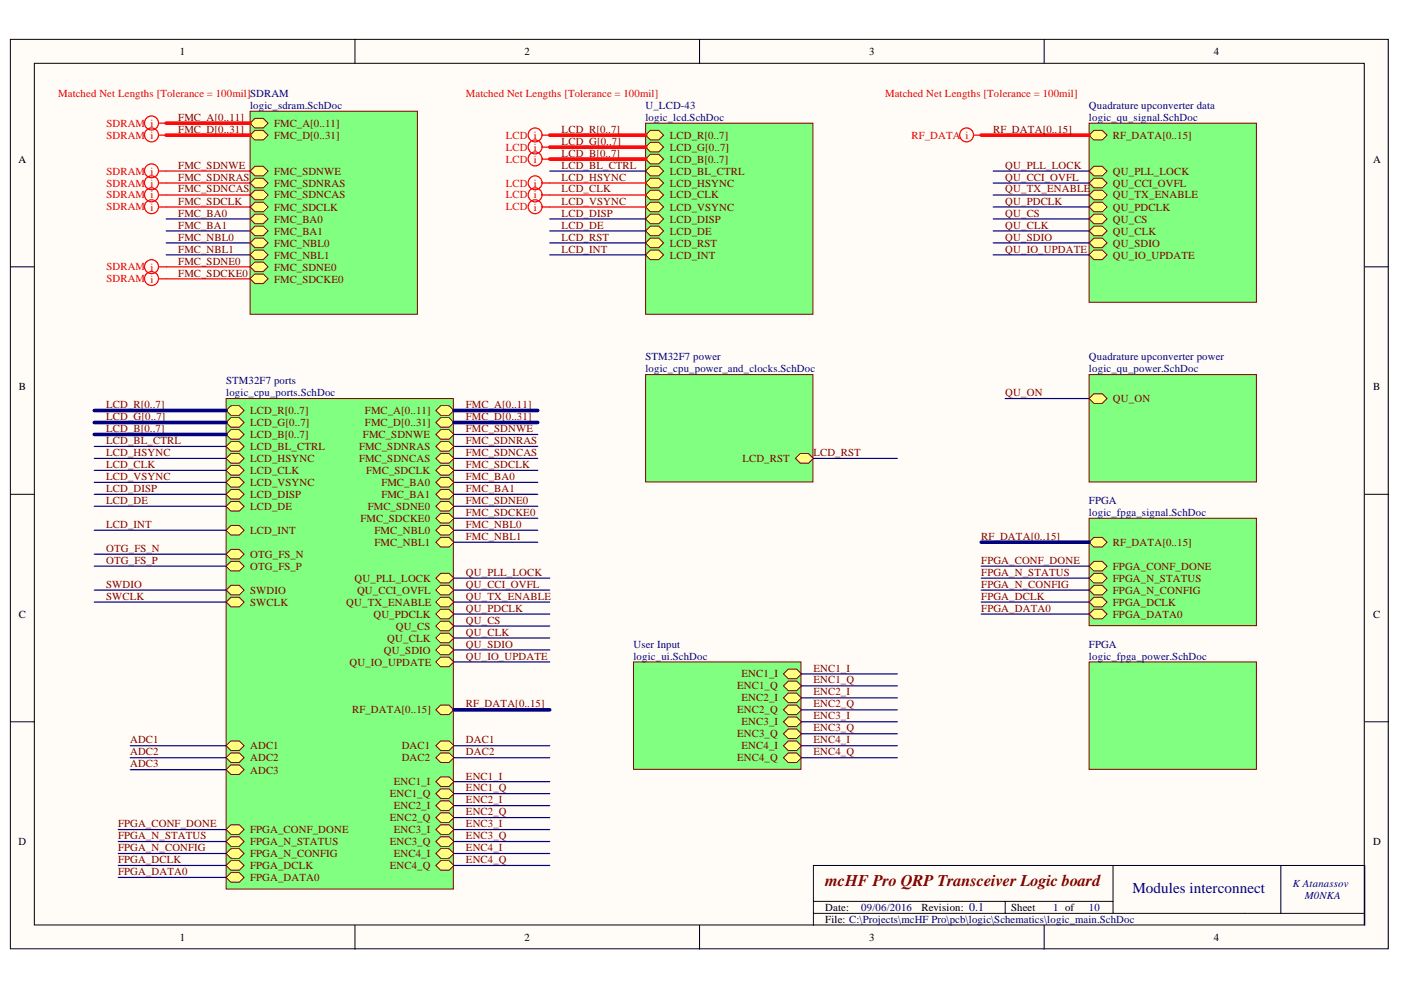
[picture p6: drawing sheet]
<svg xmlns="http://www.w3.org/2000/svg" width="297mm" height="210mm" viewBox="0 0 297 210" stroke-linecap="round" stroke-linejoin="round" font-family="sans-serif">
<defs><g id="words">
<text font-size="3.5" fill="#800000" x="175" y="187.8">mcHF Pro QRP Transceiver Logic board</text>
<text font-size="3.2" fill="#000080" x="240.1" y="189.4">Modules interconnect</text>
<g font-size="2.3">
<text x="38.1" y="11.7">1</text>
<text x="111.2" y="11.7">2</text>
<text x="184.3" y="11.7">3</text>
<text x="257.4" y="11.7">4</text>
<text x="3.9" y="34.5">A</text>
<text x="291.1" y="34.5">A</text>
<text x="4" y="82.7">B</text>
<text x="291.1" y="82.7">B</text>
<text x="4" y="131">C</text>
<text x="291.1" y="131">C</text>
<text x="3.9" y="179.2">D</text>
<text x="291.1" y="179.2">D</text>
<text x="175" y="193.2">Date:</text>
<text x="175" y="195.7">File: C:\Projects\mcHF Pro\pcb\logic\Schematics\logic_main.SchDoc</text>
<text x="195.4" y="193.2">Revision: 0.1</text>
<text x="214.4" y="193.2">Sheet</text>
<text x="38.1" y="199.5">1</text>
<text x="111.2" y="199.5">2</text>
<text x="184.3" y="199.5">3</text>
<text x="257.4" y="199.5">4</text>
</g>
<g font-size="2.3" fill="#f00">
<text x="12.3" y="20.5">Matched Net Lengths [Tolerance = 100mil]SDRAM</text>
<text x="98.8" y="20.5">Matched Net Lengths [Tolerance = 100mil]</text>
<text x="187.7" y="20.5">Matched Net Lengths [Tolerance = 100mil]</text>
<text x="22.6" y="26.9">SDRAM i</text>
<text x="22.6" y="29.4">SDRAM i</text>
<text x="107.2" y="29.4">LCD i</text>
<text x="193.3" y="29.4">RF_DATA i</text>
<text x="107.2" y="31.9">LCD i</text>
<text x="107.2" y="34.5">LCD i</text>
<text x="22.6" y="37">SDRAM i</text>
<text x="22.6" y="39.5">SDRAM i</text>
<text x="107.2" y="39.5">LCD i</text>
<text x="22.6" y="42.1">SDRAM i</text>
<text x="22.6" y="44.6">SDRAM i</text>
<text x="107.2" y="42.1">LCD i</text>
<text x="107.2" y="44.6">LCD i</text>
<text x="22.6" y="57.3">SDRAM i</text>
<text x="22.6" y="59.8">SDRAM i</text>
</g>
<g font-size="2.3" fill="#000080">
<text x="53" y="23.1">logic_sdram.SchDoc</text>
<text x="136.8" y="23.1">U_LCD-43</text>
<text x="230.9" y="23.1">Quadrature upconverter data</text>
<text x="136.8" y="25.6">logic_lcd.SchDoc</text>
<text x="230.9" y="25.6">logic_qu_signal.SchDoc</text>
<text x="136.8" y="76.4">STM32F7 power</text>
<text x="230.9" y="76.4">Quadrature upconverter power</text>
<text x="48" y="81.5">STM32F7 ports</text>
<text x="48" y="84">logic_cpu_ports.SchDoc</text>
<text x="136.8" y="78.9">logic_cpu_power_and_clocks.SchDoc</text>
<text x="230.9" y="78.9">logic_qu_power.SchDoc</text>
<text x="230.9" y="106.9">FPGA</text>
<text x="230.9" y="109.4">logic_fpga_signal.SchDoc</text>
<text x="134.3" y="137.3">User Input</text>
<text x="230.9" y="137.3">FPGA</text>
<text x="134.3" y="139.8">logic_ui.SchDoc</text>
<text x="230.9" y="139.8">logic_fpga_power.SchDoc</text>
<text x="274.1" y="188.1">K Atanassov</text>
<text x="276.6" y="190.6">M0NKA</text>
<text x="182.6" y="193.2">09/06/2016</text>
<text x="223.3" y="193.2">1 of</text>
<text x="230.9" y="193.2">10</text>
</g>
<g font-size="2.3" fill="#800000">
<text x="37.8" y="28.1">FMC_D[0..31]</text>
<text x="37.8" y="25.6">FMC_A[0..11]</text>
<text x="58.1" y="26.9">FMC_A[0..11]</text>
<text x="58.1" y="29.4">FMC_D[0..31]</text>
<text x="119.1" y="28.1">LCD_R[0..7]</text>
<text x="142" y="29.4">LCD_R[0..7]</text>
<text x="210.6" y="28.1">RF_DATA[0..15]</text>
<text x="236" y="29.4">RF_DATA[0..15]</text>
<text x="37.8" y="35.7">FMC_SDNWE</text>
<text x="119.1" y="35.7">LCD_BL_CTRL</text>
<text x="119.1" y="30.7">LCD_G[0..7]</text>
<text x="119.1" y="33.2">LCD_B[0..7]</text>
<text x="142" y="34.5">LCD_B[0..7]</text>
<text x="142" y="31.9">LCD_G[0..7]</text>
<text x="213.1" y="35.7">QU_PLL_LOCK</text>
<text x="37.8" y="38.3">FMC_SDNRAS</text>
<text x="37.8" y="40.8">FMC_SDNCAS</text>
<text x="58.1" y="37">FMC_SDNWE</text>
<text x="58.1" y="39.5">FMC_SDNRAS</text>
<text x="119.1" y="38.3">LCD_HSYNC</text>
<text x="119.1" y="40.8">LCD_CLK</text>
<text x="142" y="37">LCD_BL_CTRL</text>
<text x="142" y="39.5">LCD_HSYNC</text>
<text x="213.1" y="38.3">QU_CCI_OVFL</text>
<text x="213.1" y="40.8">QU_TX_ENABLE</text>
<text x="236" y="37">QU_PLL_LOCK</text>
<text x="236" y="39.5">QU_CCI_OVFL</text>
<text x="37.8" y="46">FMC_BA0</text>
<text x="37.8" y="43.4">FMC_SDCLK</text>
<text x="58.1" y="42.1">FMC_SDNCAS</text>
<text x="58.1" y="44.7">FMC_SDCLK</text>
<text x="58.1" y="47.2">FMC_BA0</text>
<text x="119.1" y="43.4">LCD_VSYNC</text>
<text x="119.1" y="46">LCD_DISP</text>
<text x="142" y="42.1">LCD_CLK</text>
<text x="142" y="44.7">LCD_VSYNC</text>
<text x="142" y="47.2">LCD_DISP</text>
<text x="213.1" y="46">QU_CS</text>
<text x="213.1" y="43.4">QU_PDCLK</text>
<text x="236" y="42.1">QU_TX_ENABLE</text>
<text x="236" y="44.7">QU_PDCLK</text>
<text x="236" y="47.2">QU_CS</text>
<text x="37.8" y="53.6">FMC_NBL1</text>
<text x="37.8" y="51">FMC_NBL0</text>
<text x="37.8" y="48.5">FMC_BA1</text>
<text x="58.1" y="49.8">FMC_BA1</text>
<text x="58.1" y="52.3">FMC_NBL0</text>
<text x="119.1" y="53.6">LCD_INT</text>
<text x="119.1" y="48.5">LCD_DE</text>
<text x="119.1" y="51">LCD_RST</text>
<text x="142" y="49.8">LCD_DE</text>
<text x="142" y="52.3">LCD_RST</text>
<text x="213.1" y="48.5">QU_CLK</text>
<text x="213.1" y="51">QU_SDIO</text>
<text x="213.1" y="53.6">QU_IO_UPDATE</text>
<text x="236" y="49.8">QU_CLK</text>
<text x="236" y="52.3">QU_SDIO</text>
<text x="37.8" y="58.6">FMC_SDCKE0</text>
<text x="37.8" y="56.1">FMC_SDNE0</text>
<text x="58.1" y="54.8">FMC_NBL1</text>
<text x="58.1" y="57.4">FMC_SDNE0</text>
<text x="58.1" y="59.9">FMC_SDCKE0</text>
<text x="142" y="54.8">LCD_INT</text>
<text x="236" y="54.8">QU_IO_UPDATE</text>
<text x="213.1" y="84">QU_ON</text>
<text x="22.5" y="86.5">LCD_R[0..7]</text>
<text x="22.5" y="89.1">LCD_G[0..7]</text>
<text x="53" y="87.8">LCD_R[0..7]</text>
<text x="77.4" y="87.8">FMC_A[0..11]</text>
<text x="98.8" y="89.1">FMC_D[0..31]</text>
<text x="98.8" y="86.5">FMC_A[0..11]</text>
<text x="236" y="85.3">QU_ON</text>
<text x="22.5" y="94.1">LCD_BL_CTRL</text>
<text x="22.5" y="91.6">LCD_B[0..7]</text>
<text x="53" y="95.4">LCD_BL_CTRL</text>
<text x="53" y="92.9">LCD_B[0..7]</text>
<text x="53" y="90.3">LCD_G[0..7]</text>
<text x="76.1" y="95.4">FMC_SDNRAS</text>
<text x="77" y="92.9">FMC_SDNWE</text>
<text x="77.4" y="90.3">FMC_D[0..31]</text>
<text x="98.8" y="94.1">FMC_SDNRAS</text>
<text x="98.8" y="91.6">FMC_SDNWE</text>
<text x="22.5" y="96.7">LCD_HSYNC</text>
<text x="22.5" y="101.7">LCD_VSYNC</text>
<text x="22.5" y="99.2">LCD_CLK</text>
<text x="53" y="97.9">LCD_HSYNC</text>
<text x="53" y="100.5">LCD_CLK</text>
<text x="76.1" y="97.9">FMC_SDNCAS</text>
<text x="77.6" y="100.5">FMC_SDCLK</text>
<text x="98.8" y="101.7">FMC_BA0</text>
<text x="98.8" y="99.2">FMC_SDCLK</text>
<text x="98.8" y="96.7">FMC_SDNCAS</text>
<text x="157.4" y="97.9">LCD_RST</text>
<text x="172.4" y="96.7">LCD_RST</text>
<text x="22.5" y="104.4">LCD_DISP</text>
<text x="22.5" y="106.9">LCD_DE</text>
<text x="53" y="103">LCD_VSYNC</text>
<text x="53" y="105.6">LCD_DISP</text>
<text x="80.9" y="103">FMC_BA0</text>
<text x="80.9" y="105.6">FMC_BA1</text>
<text x="98.8" y="104.4">FMC_BA1</text>
<text x="98.8" y="106.9">FMC_SDNE0</text>
<text x="22.5" y="112">LCD_INT</text>
<text x="53" y="108.2">LCD_DE</text>
<text x="53" y="113.2">LCD_INT</text>
<text x="76.5" y="110.7">FMC_SDCKE0</text>
<text x="78" y="108.2">FMC_SDNE0</text>
<text x="79.4" y="113.2">FMC_NBL0</text>
<text x="98.8" y="109.4">FMC_SDCKE0</text>
<text x="98.8" y="112">FMC_NBL0</text>
<text x="22.5" y="117">OTG_FS_N</text>
<text x="22.5" y="119.6">OTG_FS_P</text>
<text x="53" y="118.3">OTG_FS_N</text>
<text x="79.4" y="115.8">FMC_NBL1</text>
<text x="98.8" y="114.5">FMC_NBL1</text>
<text x="208.1" y="114.5">RF_DATA[0..15]</text>
<text x="208.1" y="119.6">FPGA_CONF_DONE</text>
<text x="236" y="115.8">RF_DATA[0..15]</text>
<text x="22.5" y="124.6">SWDIO</text>
<text x="53" y="120.8">OTG_FS_P</text>
<text x="53" y="125.9">SWDIO</text>
<text x="75.2" y="123.4">QU_PLL_LOCK</text>
<text x="75.7" y="125.9">QU_CCI_OVFL</text>
<text x="98.8" y="122.1">QU_PLL_LOCK</text>
<text x="98.8" y="124.6">QU_CCI_OVFL</text>
<text x="208.1" y="122.1">FPGA_N_STATUS</text>
<text x="208.1" y="124.6">FPGA_N_CONFIG</text>
<text x="236" y="120.8">FPGA_CONF_DONE</text>
<text x="236" y="123.4">FPGA_N_STATUS</text>
<text x="236" y="125.9">FPGA_N_CONFIG</text>
<text x="22.5" y="127.2">SWCLK</text>
<text x="53" y="128.4">SWCLK</text>
<text x="73.4" y="128.4">QU_TX_ENABLE</text>
<text x="79.2" y="131">QU_PDCLK</text>
<text x="98.8" y="127.2">QU_TX_ENABLE</text>
<text x="98.8" y="129.7">QU_PDCLK</text>
<text x="208.1" y="127.2">FPGA_DCLK</text>
<text x="208.1" y="129.7">FPGA_DATA0</text>
<text x="236" y="128.4">FPGA_DCLK</text>
<text x="236" y="131">FPGA_DATA0</text>
<text x="82.1" y="136">QU_CLK</text>
<text x="83.9" y="133.5">QU_CS</text>
<text x="98.8" y="132.2">QU_CS</text>
<text x="98.8" y="134.8">QU_CLK</text>
<text x="98.8" y="137.3">QU_SDIO</text>
<text x="74.1" y="141.1">QU_IO_UPDATE</text>
<text x="81.4" y="138.6">QU_SDIO</text>
<text x="98.8" y="139.8">QU_IO_UPDATE</text>
<text x="157.2" y="143.6">ENC1_I</text>
<text x="172.4" y="142.4">ENC1_I</text>
<text x="98.8" y="150">RF_DATA[0..15]</text>
<text x="156.3" y="146.2">ENC1_Q</text>
<text x="157.2" y="148.7">ENC2_I</text>
<text x="172.4" y="144.9">ENC1_Q</text>
<text x="172.4" y="147.4">ENC2_I</text>
<text x="172.4" y="150">ENC2_Q</text>
<text x="74.7" y="151.2">RF_DATA[0..15]</text>
<text x="156.3" y="151.2">ENC2_Q</text>
<text x="157.2" y="153.8">ENC3_I</text>
<text x="172.4" y="152.5">ENC3_I</text>
<text x="172.4" y="155">ENC3_Q</text>
<text x="27.6" y="160.1">ADC2</text>
<text x="27.6" y="157.6">ADC1</text>
<text x="53" y="158.9">ADC1</text>
<text x="53" y="161.4">ADC2</text>
<text x="85.2" y="158.9">DAC1</text>
<text x="85.2" y="161.4">DAC2</text>
<text x="98.8" y="157.6">DAC1</text>
<text x="98.8" y="160.1">DAC2</text>
<text x="156.3" y="156.3">ENC3_Q</text>
<text x="156.3" y="161.4">ENC4_Q</text>
<text x="157.2" y="158.9">ENC4_I</text>
<text x="172.4" y="157.6">ENC4_I</text>
<text x="172.4" y="160.1">ENC4_Q</text>
<text x="27.6" y="162.7">ADC3</text>
<text x="53" y="164">ADC3</text>
<text x="83.5" y="166.5">ENC1_I</text>
<text x="98.8" y="165.3">ENC1_I</text>
<text x="98.8" y="167.8">ENC1_Q</text>
<text x="82.6" y="169.1">ENC1_Q</text>
<text x="83.5" y="171.6">ENC2_I</text>
<text x="98.8" y="170.3">ENC2_I</text>
<text x="98.8" y="172.9">ENC2_Q</text>
<text x="25" y="175.4">FPGA_CONF_DONE</text>
<text x="25" y="177.9">FPGA_N_STATUS</text>
<text x="53" y="176.7">FPGA_CONF_DONE</text>
<text x="53" y="179.2">FPGA_N_STATUS</text>
<text x="82.6" y="174.1">ENC2_Q</text>
<text x="82.6" y="179.2">ENC3_Q</text>
<text x="83.5" y="176.7">ENC3_I</text>
<text x="98.8" y="175.4">ENC3_I</text>
<text x="98.8" y="177.9">ENC3_Q</text>
<text x="25" y="180.5">FPGA_N_CONFIG</text>
<text x="25" y="183">FPGA_DCLK</text>
<text x="25" y="185.6">FPGA_DATA0</text>
<text x="53" y="181.8">FPGA_N_CONFIG</text>
<text x="53" y="184.3">FPGA_DCLK</text>
<text x="82.6" y="184.3">ENC4_Q</text>
<text x="83.5" y="181.8">ENC4_I</text>
<text x="98.8" y="180.5">ENC4_I</text>
<text x="98.8" y="183">ENC4_Q</text>
<text x="53" y="186.8">FPGA_DATA0</text>
</g>
</g></defs>
<g fill="#fffcf8" stroke="#000" stroke-width=".21">
<path d="M2.2 8.3h292.1v192.9h-292.1z"/>
<path d="M7.3 13.4h282v182.7h-282z"/>
</g>
<g fill="none" stroke="#000" stroke-width=".21">
<path d="M75.3 8.3v5.1M148.3 8.3v5.1M221.4 8.3v5.1M2.2 56.6h5.1M289.4 56.6h5M2.2 104.8h5.1M289.4 104.8h5M2.2 153h5.1M289.4 153h5M75.3 196.2v5.1M148.3 196.2v5.1M172.5 196.2v-12.7h116.9v12.7"/>
<path d="M172.5 193.7h116.9M172.5 191.1h63.5M213.1 191.1v2.6M221.4 196.2v5.1M236 183.5v10.2M271.6 183.5v10.2"/>
</g>
<path d="M35.2 38.8h17.8M35.2 36.3h17.8M35.2 41.3h17.8M35.2 43.9h17.8M35.2 56.6h17.8M35.2 59.1h17.8" fill="none" stroke="#f00" stroke-width=".25"/>
<path d="M35.2 46.4h17.8M35.2 49h17.8M35.2 51.5h17.8M35.2 54h17.8M96.2 94.7h17.8M96.2 97.2h17.8M96.2 99.7h17.8M96.2 102.3h17.8" fill="none" stroke="#000080" stroke-width=".25"/>
<path d="M53 23.6h35.5v43h-35.5z" fill="#80ff80" stroke="#800000" stroke-width=".21"/>
<path d="M53 26.1l1-1h1.8l1 1-1 1h-1.8z" fill-rule="evenodd" fill="#ffff80"/>
<path d="M53 26.1l1-1h1.8l1 1-1 1h-1.8z" fill="none" stroke="#800000" stroke-width=".21"/>
<path d="M53 28.7l1-1.1h1.8l1 1.1-1 1h-1.8z" fill-rule="evenodd" fill="#ffff80"/>
<path d="M53 28.7l1-1.1h1.8l1 1.1-1 1h-1.8z" fill="none" stroke="#800000" stroke-width=".21"/>
<path d="M53 36.3l1-1h1.8l1 1-1 1h-1.8z" fill-rule="evenodd" fill="#ffff80"/>
<path d="M53 36.3l1-1h1.8l1 1-1 1h-1.8z" fill="none" stroke="#800000" stroke-width=".21"/>
<path d="M53 38.8l1-1h1.8l1 1-1 1h-1.8z" fill-rule="evenodd" fill="#ffff80"/>
<path d="M53 38.8l1-1h1.8l1 1-1 1h-1.8z" fill="none" stroke="#800000" stroke-width=".21"/>
<path d="M53 41.3l1-1h1.8l1 1-1 1.1h-1.8z" fill-rule="evenodd" fill="#ffff80"/>
<path d="M53 41.3l1-1h1.8l1 1-1 1.1h-1.8z" fill="none" stroke="#800000" stroke-width=".21"/>
<path d="M53 43.9l1-1h1.8l1 1-1 1h-1.8z" fill-rule="evenodd" fill="#ffff80"/>
<path d="M53 43.9l1-1h1.8l1 1-1 1h-1.8z" fill="none" stroke="#800000" stroke-width=".21"/>
<path d="M53 46.4l1-1h1.8l1 1-1 1h-1.8z" fill-rule="evenodd" fill="#ffff80"/>
<path d="M53 46.4l1-1h1.8l1 1-1 1h-1.8z" fill="none" stroke="#800000" stroke-width=".21"/>
<path d="M53 49l1-1.1h1.8l1 1.1-1 1h-1.8z" fill-rule="evenodd" fill="#ffff80"/>
<path d="M53 49l1-1.1h1.8l1 1.1-1 1h-1.8z" fill="none" stroke="#800000" stroke-width=".21"/>
<path d="M53 51.5l1-1h1.8l1 1-1 1h-1.8z" fill-rule="evenodd" fill="#ffff80"/>
<path d="M53 51.5l1-1h1.8l1 1-1 1h-1.8z" fill="none" stroke="#800000" stroke-width=".21"/>
<path d="M53 54l1-1h1.8l1 1-1 1.1h-1.8z" fill-rule="evenodd" fill="#ffff80"/>
<path d="M53 54l1-1h1.8l1 1-1 1.1h-1.8z" fill="none" stroke="#800000" stroke-width=".21"/>
<path d="M53 56.6l1-1h1.8l1 1-1 1h-1.8z" fill-rule="evenodd" fill="#ffff80"/>
<path d="M53 56.6l1-1h1.8l1 1-1 1h-1.8z" fill="none" stroke="#800000" stroke-width=".21"/>
<path d="M53 59.1l1-1h1.8l1 1-1 1h-1.8z" fill-rule="evenodd" fill="#ffff80"/>
<path d="M53 59.1l1-1h1.8l1 1-1 1h-1.8z" fill="none" stroke="#800000" stroke-width=".21"/>
<path d="M47.9 84.5h48.2v104h-48.2z" fill="#80ff80" stroke="#800000" stroke-width=".21"/>
<path d="M47.9 87l1.1-1h1.7l1.1 1-1.1 1.1h-1.7z" fill-rule="evenodd" fill="#ffff80"/>
<path d="M47.9 87l1.1-1h1.7l1.1 1-1.1 1.1h-1.7z" fill="none" stroke="#800000" stroke-width=".21"/>
<path d="M47.9 94.7l1.1-1.1h1.7l1.1 1.1-1.1 1h-1.7z" fill-rule="evenodd" fill="#ffff80"/>
<path d="M47.9 94.7l1.1-1.1h1.7l1.1 1.1-1.1 1h-1.7z" fill="none" stroke="#800000" stroke-width=".21"/>
<path d="M47.9 92.1l1.1-1h1.7l1.1 1-1.1 1h-1.7z" fill-rule="evenodd" fill="#ffff80"/>
<path d="M47.9 92.1l1.1-1h1.7l1.1 1-1.1 1h-1.7z" fill="none" stroke="#800000" stroke-width=".21"/>
<path d="M47.9 89.6l1.1-1h1.7l1.1 1-1.1 1h-1.7z" fill-rule="evenodd" fill="#ffff80"/>
<path d="M47.9 89.6l1.1-1h1.7l1.1 1-1.1 1h-1.7z" fill="none" stroke="#800000" stroke-width=".21"/>
<path d="M47.9 97.2l1.1-1h1.7l1.1 1-1.1 1h-1.7z" fill-rule="evenodd" fill="#ffff80"/>
<path d="M47.9 97.2l1.1-1h1.7l1.1 1-1.1 1h-1.7z" fill="none" stroke="#800000" stroke-width=".21"/>
<path d="M47.9 99.7l1.1-1h1.7l1.1 1-1.1 1h-1.7z" fill-rule="evenodd" fill="#ffff80"/>
<path d="M47.9 99.7l1.1-1h1.7l1.1 1-1.1 1h-1.7z" fill="none" stroke="#800000" stroke-width=".21"/>
<path d="M47.9 102.3l1.1-1h1.7l1.1 1-1.1 1h-1.7z" fill-rule="evenodd" fill="#ffff80"/>
<path d="M47.9 102.3l1.1-1h1.7l1.1 1-1.1 1h-1.7z" fill="none" stroke="#800000" stroke-width=".21"/>
<path d="M47.9 104.8l1.1-1h1.7l1.1 1-1.1 1h-1.7z" fill-rule="evenodd" fill="#ffff80"/>
<path d="M47.9 104.8l1.1-1h1.7l1.1 1-1.1 1h-1.7z" fill="none" stroke="#800000" stroke-width=".21"/>
<path d="M47.9 107.3l1.1-1h1.7l1.1 1-1.1 1.1h-1.7z" fill-rule="evenodd" fill="#ffff80"/>
<path d="M47.9 107.3l1.1-1h1.7l1.1 1-1.1 1.1h-1.7z" fill="none" stroke="#800000" stroke-width=".21"/>
<path d="M47.9 112.4l1.1-1h1.7l1.1 1-1.1 1h-1.7z" fill-rule="evenodd" fill="#ffff80"/>
<path d="M47.9 112.4l1.1-1h1.7l1.1 1-1.1 1h-1.7z" fill="none" stroke="#800000" stroke-width=".21"/>
<path d="M47.9 117.5l1.1-1h1.7l1.1 1-1.1 1h-1.7z" fill-rule="evenodd" fill="#ffff80"/>
<path d="M47.9 117.5l1.1-1h1.7l1.1 1-1.1 1h-1.7z" fill="none" stroke="#800000" stroke-width=".21"/>
<path d="M47.9 120l1.1-1h1.7l1.1 1-1.1 1.1h-1.7z" fill-rule="evenodd" fill="#ffff80"/>
<path d="M47.9 120l1.1-1h1.7l1.1 1-1.1 1.1h-1.7z" fill="none" stroke="#800000" stroke-width=".21"/>
<path d="M47.9 125.1l1.1-1h1.7l1.1 1-1.1 1h-1.7z" fill-rule="evenodd" fill="#ffff80"/>
<path d="M47.9 125.1l1.1-1h1.7l1.1 1-1.1 1h-1.7z" fill="none" stroke="#800000" stroke-width=".21"/>
<path d="M47.9 127.7l1.1-1.1h1.7l1.1 1.1-1.1 1h-1.7z" fill-rule="evenodd" fill="#ffff80"/>
<path d="M47.9 127.7l1.1-1.1h1.7l1.1 1.1-1.1 1h-1.7z" fill="none" stroke="#800000" stroke-width=".21"/>
<path d="M92.4 87l1-1h1.8l1 1-1 1.1h-1.8z" fill-rule="evenodd" fill="#ffff80"/>
<path d="M92.4 87l1-1h1.8l1 1-1 1.1h-1.8z" fill="none" stroke="#800000" stroke-width=".21"/>
<path d="M92.4 89.6l1-1h1.8l1 1-1 1h-1.8z" fill-rule="evenodd" fill="#ffff80"/>
<path d="M92.4 89.6l1-1h1.8l1 1-1 1h-1.8z" fill="none" stroke="#800000" stroke-width=".21"/>
<path d="M92.4 92.1l1-1h1.8l1 1-1 1h-1.8z" fill-rule="evenodd" fill="#ffff80"/>
<path d="M92.4 92.1l1-1h1.8l1 1-1 1h-1.8z" fill="none" stroke="#800000" stroke-width=".21"/>
<path d="M92.4 94.7l1-1.1h1.8l1 1.1-1 1h-1.8z" fill-rule="evenodd" fill="#ffff80"/>
<path d="M92.4 94.7l1-1.1h1.8l1 1.1-1 1h-1.8z" fill="none" stroke="#800000" stroke-width=".21"/>
<path d="M92.4 97.2l1-1h1.8l1 1-1 1h-1.8z" fill-rule="evenodd" fill="#ffff80"/>
<path d="M92.4 97.2l1-1h1.8l1 1-1 1h-1.8z" fill="none" stroke="#800000" stroke-width=".21"/>
<path d="M92.4 99.7l1-1h1.8l1 1-1 1h-1.8z" fill-rule="evenodd" fill="#ffff80"/>
<path d="M92.4 99.7l1-1h1.8l1 1-1 1h-1.8z" fill="none" stroke="#800000" stroke-width=".21"/>
<path d="M92.4 102.3l1-1h1.8l1 1-1 1h-1.8z" fill-rule="evenodd" fill="#ffff80"/>
<path d="M92.4 102.3l1-1h1.8l1 1-1 1h-1.8z" fill="none" stroke="#800000" stroke-width=".21"/>
<path d="M92.4 104.8l1-1h1.8l1 1-1 1h-1.8z" fill-rule="evenodd" fill="#ffff80"/>
<path d="M92.4 104.8l1-1h1.8l1 1-1 1h-1.8z" fill="none" stroke="#800000" stroke-width=".21"/>
<path d="M92.4 107.3l1-1h1.8l1 1-1 1.1h-1.8z" fill-rule="evenodd" fill="#ffff80"/>
<path d="M92.4 107.3l1-1h1.8l1 1-1 1.1h-1.8z" fill="none" stroke="#800000" stroke-width=".21"/>
<path d="M92.4 109.9l1-1h1.8l1 1-1 1h-1.8z" fill-rule="evenodd" fill="#ffff80"/>
<path d="M92.4 109.9l1-1h1.8l1 1-1 1h-1.8z" fill="none" stroke="#800000" stroke-width=".21"/>
<path d="M92.4 112.4l1-1h1.8l1 1-1 1h-1.8z" fill-rule="evenodd" fill="#ffff80"/>
<path d="M92.4 112.4l1-1h1.8l1 1-1 1h-1.8z" fill="none" stroke="#800000" stroke-width=".21"/>
<path d="M92.4 115l1-1.1h1.8l1 1.1-1 1h-1.8z" fill-rule="evenodd" fill="#ffff80"/>
<path d="M92.4 115l1-1.1h1.8l1 1.1-1 1h-1.8z" fill="none" stroke="#800000" stroke-width=".21"/>
<path d="M92.4 150.5l1-1h1.8l1 1-1 1h-1.8z" fill-rule="evenodd" fill="#ffff80"/>
<path d="M92.4 150.5l1-1h1.8l1 1-1 1h-1.8z" fill="none" stroke="#800000" stroke-width=".21"/>
<path d="M92.4 122.6l1-1h1.8l1 1-1 1h-1.8z" fill-rule="evenodd" fill="#ffff80"/>
<path d="M92.4 122.6l1-1h1.8l1 1-1 1h-1.8z" fill="none" stroke="#800000" stroke-width=".21"/>
<path d="M92.4 125.1l1-1h1.8l1 1-1 1h-1.8z" fill-rule="evenodd" fill="#ffff80"/>
<path d="M92.4 125.1l1-1h1.8l1 1-1 1h-1.8z" fill="none" stroke="#800000" stroke-width=".21"/>
<path d="M92.4 127.7l1-1.1h1.8l1 1.1-1 1h-1.8z" fill-rule="evenodd" fill="#ffff80"/>
<path d="M92.4 127.7l1-1.1h1.8l1 1.1-1 1h-1.8z" fill="none" stroke="#800000" stroke-width=".21"/>
<path d="M92.4 130.2l1-1h1.8l1 1-1 1h-1.8z" fill-rule="evenodd" fill="#ffff80"/>
<path d="M92.4 130.2l1-1h1.8l1 1-1 1h-1.8z" fill="none" stroke="#800000" stroke-width=".21"/>
<path d="M92.4 132.7l1-1h1.8l1 1-1 1h-1.8z" fill-rule="evenodd" fill="#ffff80"/>
<path d="M92.4 132.7l1-1h1.8l1 1-1 1h-1.8z" fill="none" stroke="#800000" stroke-width=".21"/>
<path d="M92.4 135.3l1-1h1.8l1 1-1 1h-1.8z" fill-rule="evenodd" fill="#ffff80"/>
<path d="M92.4 135.3l1-1h1.8l1 1-1 1h-1.8z" fill="none" stroke="#800000" stroke-width=".21"/>
<path d="M92.4 137.8l1-1h1.8l1 1-1 1h-1.8z" fill-rule="evenodd" fill="#ffff80"/>
<path d="M92.4 137.8l1-1h1.8l1 1-1 1h-1.8z" fill="none" stroke="#800000" stroke-width=".21"/>
<path d="M92.4 140.3l1-1h1.8l1 1-1 1.1h-1.8z" fill-rule="evenodd" fill="#ffff80"/>
<path d="M92.4 140.3l1-1h1.8l1 1-1 1.1h-1.8z" fill="none" stroke="#800000" stroke-width=".21"/>
<path d="M47.9 175.9l1.1-1h1.7l1.1 1-1.1 1h-1.7z" fill-rule="evenodd" fill="#ffff80"/>
<path d="M47.9 175.9l1.1-1h1.7l1.1 1-1.1 1h-1.7z" fill="none" stroke="#800000" stroke-width=".21"/>
<path d="M47.9 178.4l1.1-1h1.7l1.1 1-1.1 1h-1.7z" fill-rule="evenodd" fill="#ffff80"/>
<path d="M47.9 178.4l1.1-1h1.7l1.1 1-1.1 1h-1.7z" fill="none" stroke="#800000" stroke-width=".21"/>
<path d="M47.9 181l1.1-1.1h1.7l1.1 1.1-1.1 1h-1.7z" fill-rule="evenodd" fill="#ffff80"/>
<path d="M47.9 181l1.1-1.1h1.7l1.1 1.1-1.1 1h-1.7z" fill="none" stroke="#800000" stroke-width=".21"/>
<path d="M47.9 183.5l1.1-1h1.7l1.1 1-1.1 1h-1.7z" fill-rule="evenodd" fill="#ffff80"/>
<path d="M47.9 183.5l1.1-1h1.7l1.1 1-1.1 1h-1.7z" fill="none" stroke="#800000" stroke-width=".21"/>
<path d="M47.9 186l1.1-1h1.7l1.1 1-1.1 1.1h-1.7z" fill-rule="evenodd" fill="#ffff80"/>
<path d="M47.9 186l1.1-1h1.7l1.1 1-1.1 1.1h-1.7z" fill="none" stroke="#800000" stroke-width=".21"/>
<path d="M92.4 165.7l1-1h1.8l1 1-1 1h-1.8z" fill-rule="evenodd" fill="#ffff80"/>
<path d="M92.4 165.7l1-1h1.8l1 1-1 1h-1.8z" fill="none" stroke="#800000" stroke-width=".21"/>
<path d="M92.4 168.3l1-1h1.8l1 1-1 1h-1.8z" fill-rule="evenodd" fill="#ffff80"/>
<path d="M92.4 168.3l1-1h1.8l1 1-1 1h-1.8z" fill="none" stroke="#800000" stroke-width=".21"/>
<path d="M92.4 170.8l1-1h1.8l1 1-1 1h-1.8z" fill-rule="evenodd" fill="#ffff80"/>
<path d="M92.4 170.8l1-1h1.8l1 1-1 1h-1.8z" fill="none" stroke="#800000" stroke-width=".21"/>
<path d="M92.4 173.3l1-1h1.8l1 1-1 1.1h-1.8z" fill-rule="evenodd" fill="#ffff80"/>
<path d="M92.4 173.3l1-1h1.8l1 1-1 1.1h-1.8z" fill="none" stroke="#800000" stroke-width=".21"/>
<path d="M92.4 175.9l1-1h1.8l1 1-1 1h-1.8z" fill-rule="evenodd" fill="#ffff80"/>
<path d="M92.4 175.9l1-1h1.8l1 1-1 1h-1.8z" fill="none" stroke="#800000" stroke-width=".21"/>
<path d="M92.4 178.4l1-1h1.8l1 1-1 1h-1.8z" fill-rule="evenodd" fill="#ffff80"/>
<path d="M92.4 178.4l1-1h1.8l1 1-1 1h-1.8z" fill="none" stroke="#800000" stroke-width=".21"/>
<path d="M92.4 181l1-1.1h1.8l1 1.1-1 1h-1.8z" fill-rule="evenodd" fill="#ffff80"/>
<path d="M92.4 181l1-1.1h1.8l1 1.1-1 1h-1.8z" fill="none" stroke="#800000" stroke-width=".21"/>
<path d="M92.4 183.5l1-1h1.8l1 1-1 1h-1.8z" fill-rule="evenodd" fill="#ffff80"/>
<path d="M92.4 183.5l1-1h1.8l1 1-1 1h-1.8z" fill="none" stroke="#800000" stroke-width=".21"/>
<path d="M92.4 158.1l1-1h1.8l1 1-1 1h-1.8z" fill-rule="evenodd" fill="#ffff80"/>
<path d="M92.4 158.1l1-1h1.8l1 1-1 1h-1.8z" fill="none" stroke="#800000" stroke-width=".21"/>
<path d="M92.4 160.7l1-1.1h1.8l1 1.1-1 1h-1.8z" fill-rule="evenodd" fill="#ffff80"/>
<path d="M92.4 160.7l1-1.1h1.8l1 1.1-1 1h-1.8z" fill="none" stroke="#800000" stroke-width=".21"/>
<path d="M47.9 158.1l1.1-1h1.7l1.1 1-1.1 1h-1.7z" fill-rule="evenodd" fill="#ffff80"/>
<path d="M47.9 158.1l1.1-1h1.7l1.1 1-1.1 1h-1.7z" fill="none" stroke="#800000" stroke-width=".21"/>
<path d="M47.9 160.7l1.1-1.1h1.7l1.1 1.1-1.1 1h-1.7z" fill-rule="evenodd" fill="#ffff80"/>
<path d="M47.9 160.7l1.1-1.1h1.7l1.1 1.1-1.1 1h-1.7z" fill="none" stroke="#800000" stroke-width=".21"/>
<path d="M47.9 163.2l1.1-1h1.7l1.1 1-1.1 1h-1.7z" fill-rule="evenodd" fill="#ffff80"/>
<path d="M47.9 163.2l1.1-1h1.7l1.1 1-1.1 1h-1.7z" fill="none" stroke="#800000" stroke-width=".21"/>
<path d="M20 87h27.9M20 89.6h27.9M20 92.1h27.9M96.2 87h17.8M96.2 89.6h17.8" fill="none" stroke="#000080" stroke-width=".76"/>
<path d="M35.2 26.1h17.8M35.2 28.7h17.8" fill="none" stroke="#f00" stroke-width=".76"/>
<g fill="none" stroke="#000080" stroke-width=".25">
<path d="M20 94.7h27.9M20 97.2h27.9M20 99.7h27.9M96.2 92.1h17.8M20 104.8h27.9M20 107.3h27.9M20 117.5h27.9M20 112.4h27.9M20 102.3h27.9M96.2 104.8h17.8M96.2 107.3h17.8M96.2 112.4h17.8"/>
<path d="M96.2 109.9h17.8M96.2 115h17.8M20 120h27.9M20 125.1h27.9M20 127.7h27.9"/>
</g>
<g fill="none" stroke="#f00" stroke-width=".25">
<path d="M33.7 26.1h1.5M33.7 28.7h1.5M33.7 36.3h1.5M33.7 38.8h1.5M33.7 41.3h1.5M33.7 43.9h1.5M33.7 56.6h1.5M33.7 59.1h1.5"/>
<circle cx="32.1" cy="26.1" r="1.49"/>
<circle cx="32.1" cy="38.8" r="1.48"/>
<circle cx="32.1" cy="28.6" r="1.48"/>
<circle cx="32.1" cy="36.2" r="1.48"/>
<circle cx="32.1" cy="56.5" r="1.49"/>
<circle cx="32.1" cy="41.3" r="1.49"/>
<circle cx="32.1" cy="59.1" r="1.48"/>
<circle cx="32.1" cy="43.8" r="1.48"/>
</g>
<path d="M136.9 26.1h35.5v40.5h-35.5z" fill="#80ff80" stroke="#800000" stroke-width=".21"/>
<path d="M136.9 28.7l1-1.1h1.8l1 1.1-1 1h-1.8z" fill-rule="evenodd" fill="#ffff80"/>
<path d="M136.9 28.7l1-1.1h1.8l1 1.1-1 1h-1.8z" fill="none" stroke="#800000" stroke-width=".21"/>
<path d="M136.9 36.3l1-1h1.8l1 1-1 1h-1.8z" fill-rule="evenodd" fill="#ffff80"/>
<path d="M136.9 36.3l1-1h1.8l1 1-1 1h-1.8z" fill="none" stroke="#800000" stroke-width=".21"/>
<path d="M136.9 33.7l1-1h1.8l1 1-1 1h-1.8z" fill-rule="evenodd" fill="#ffff80"/>
<path d="M136.9 33.7l1-1h1.8l1 1-1 1h-1.8z" fill="none" stroke="#800000" stroke-width=".21"/>
<path d="M136.9 31.2l1-1h1.8l1 1-1 1h-1.8z" fill-rule="evenodd" fill="#ffff80"/>
<path d="M136.9 31.2l1-1h1.8l1 1-1 1h-1.8z" fill="none" stroke="#800000" stroke-width=".21"/>
<path d="M136.9 38.8l1-1h1.8l1 1-1 1h-1.8z" fill-rule="evenodd" fill="#ffff80"/>
<path d="M136.9 38.8l1-1h1.8l1 1-1 1h-1.8z" fill="none" stroke="#800000" stroke-width=".21"/>
<path d="M136.9 41.3l1-1h1.8l1 1-1 1.1h-1.8z" fill-rule="evenodd" fill="#ffff80"/>
<path d="M136.9 41.3l1-1h1.8l1 1-1 1.1h-1.8z" fill="none" stroke="#800000" stroke-width=".21"/>
<path d="M136.9 43.9l1-1h1.8l1 1-1 1h-1.8z" fill-rule="evenodd" fill="#ffff80"/>
<path d="M136.9 43.9l1-1h1.8l1 1-1 1h-1.8z" fill="none" stroke="#800000" stroke-width=".21"/>
<path d="M136.9 46.4l1-1h1.8l1 1-1 1h-1.8z" fill-rule="evenodd" fill="#ffff80"/>
<path d="M136.9 46.4l1-1h1.8l1 1-1 1h-1.8z" fill="none" stroke="#800000" stroke-width=".21"/>
<path d="M136.9 49l1-1.1h1.8l1 1.1-1 1h-1.8z" fill-rule="evenodd" fill="#ffff80"/>
<path d="M136.9 49l1-1.1h1.8l1 1.1-1 1h-1.8z" fill="none" stroke="#800000" stroke-width=".21"/>
<path d="M136.9 51.5l1-1h1.8l1 1-1 1h-1.8z" fill-rule="evenodd" fill="#ffff80"/>
<path d="M136.9 51.5l1-1h1.8l1 1-1 1h-1.8z" fill="none" stroke="#800000" stroke-width=".21"/>
<path d="M136.9 54l1-1h1.8l1 1-1 1.1h-1.8z" fill-rule="evenodd" fill="#ffff80"/>
<path d="M136.9 54l1-1h1.8l1 1-1 1.1h-1.8z" fill="none" stroke="#800000" stroke-width=".21"/>
<path d="M116.6 28.7h20.3M116.6 31.2h20.3M116.6 33.7h20.3" fill="none" stroke="#f00" stroke-width=".76"/>
<path d="M116.6 36.3h20.3M116.6 54h20.3M116.6 46.4h20.3M116.6 49h20.3M116.6 51.5h20.3" fill="none" stroke="#000080" stroke-width=".25"/>
<g fill="none" stroke="#f00" stroke-width=".25">
<path d="M115 38.8h21.9M115 28.7h1.6M115 31.2h1.6M115 33.7h1.6M115 41.3h21.9M115 43.9h21.9"/>
<circle cx="113.4" cy="33.7" r="1.48"/>
<circle cx="113.5" cy="38.8" r="1.47"/>
<circle cx="113.5" cy="31.1" r="1.47"/>
<circle cx="113.5" cy="28.6" r="1.47"/>
<circle cx="113.4" cy="41.3" r="1.48"/>
<circle cx="113.5" cy="43.8" r="1.47"/>
</g>
<path d="M230.9 26.1h35.5v38h-35.5z" fill="#80ff80" stroke="#800000" stroke-width=".21"/>
<path d="M230.9 28.7l1-1.1h1.8l1 1.1-1 1h-1.8z" fill-rule="evenodd" fill="#ffff80"/>
<path d="M230.9 28.7l1-1.1h1.8l1 1.1-1 1h-1.8z" fill="none" stroke="#800000" stroke-width=".21"/>
<path d="M230.9 36.3l1-1h1.8l1 1-1 1h-1.8z" fill-rule="evenodd" fill="#ffff80"/>
<path d="M230.9 36.3l1-1h1.8l1 1-1 1h-1.8z" fill="none" stroke="#800000" stroke-width=".21"/>
<path d="M230.9 38.8l1-1h1.8l1 1-1 1h-1.8z" fill-rule="evenodd" fill="#ffff80"/>
<path d="M230.9 38.8l1-1h1.8l1 1-1 1h-1.8z" fill="none" stroke="#800000" stroke-width=".21"/>
<path d="M230.9 41.3l1-1h1.8l1 1-1 1.1h-1.8z" fill-rule="evenodd" fill="#ffff80"/>
<path d="M230.9 41.3l1-1h1.8l1 1-1 1.1h-1.8z" fill="none" stroke="#800000" stroke-width=".21"/>
<path d="M230.9 43.9l1-1h1.8l1 1-1 1h-1.8z" fill-rule="evenodd" fill="#ffff80"/>
<path d="M230.9 43.9l1-1h1.8l1 1-1 1h-1.8z" fill="none" stroke="#800000" stroke-width=".21"/>
<path d="M230.9 46.4l1-1h1.8l1 1-1 1h-1.8z" fill-rule="evenodd" fill="#ffff80"/>
<path d="M230.9 46.4l1-1h1.8l1 1-1 1h-1.8z" fill="none" stroke="#800000" stroke-width=".21"/>
<path d="M230.9 49l1-1.1h1.8l1 1.1-1 1h-1.8z" fill-rule="evenodd" fill="#ffff80"/>
<path d="M230.9 49l1-1.1h1.8l1 1.1-1 1h-1.8z" fill="none" stroke="#800000" stroke-width=".21"/>
<path d="M230.9 51.5l1-1h1.8l1 1-1 1h-1.8z" fill-rule="evenodd" fill="#ffff80"/>
<path d="M230.9 51.5l1-1h1.8l1 1-1 1h-1.8z" fill="none" stroke="#800000" stroke-width=".21"/>
<path d="M230.9 54l1-1h1.8l1 1-1 1.1h-1.8z" fill-rule="evenodd" fill="#ffff80"/>
<path d="M230.9 54l1-1h1.8l1 1-1 1.1h-1.8z" fill="none" stroke="#800000" stroke-width=".21"/>
<path d="M96.2 150.5h20.4" fill="none" stroke="#000080" stroke-width=".76"/>
<path d="M208 28.7h22.9" fill="none" stroke="#f00" stroke-width=".76"/>
<path d="M136.9 79.4h35.5v22.8h-35.5z" fill="#80ff80" stroke="#800000" stroke-width=".21"/>
<path d="M168.6 97.2l1.1-1h1.7l1.1 1-1.1 1h-1.7z" fill-rule="evenodd" fill="#ffff80"/>
<path d="M168.6 97.2l1.1-1h1.7l1.1 1-1.1 1h-1.7z" fill="none" stroke="#800000" stroke-width=".21"/>
<path d="M172.5 97.2h17.7M213.1 84.5h17.8" fill="none" stroke="#000080" stroke-width=".25"/>
<path d="M230.9 79.4h35.5v22.8h-35.5z" fill="#80ff80" stroke="#800000" stroke-width=".21"/>
<path d="M230.9 84.5l1-1h1.8l1 1-1 1h-1.8z" fill-rule="evenodd" fill="#ffff80"/>
<path d="M230.9 84.5l1-1h1.8l1 1-1 1h-1.8z" fill="none" stroke="#800000" stroke-width=".21"/>
<g fill="none" stroke="#f00" stroke-width=".25">
<path d="M206.5 28.7h1.5"/>
<circle cx="204.9" cy="28.6" r="1.47"/>
</g>
<g fill="none" stroke="#000080" stroke-width=".25">
<path d="M210.6 36.3h20.3M210.6 38.8h20.3M210.6 41.3h20.3M210.6 43.9h20.3M210.6 46.4h20.3M210.6 49h20.3M210.6 51.5h20.3M210.6 54h20.3M96.2 122.6h20.4M96.2 125.1h20.4M96.2 127.7h20.4M96.2 130.2h20.4"/>
<path d="M96.2 132.7h20.4M96.2 135.3h20.4M96.2 137.8h20.4M96.2 140.3h20.4"/>
</g>
<path d="M230.9 109.9h35.5v22.8h-35.5z" fill="#80ff80" stroke="#800000" stroke-width=".21"/>
<path d="M230.9 115l1-1.1h1.8l1 1.1-1 1h-1.8z" fill-rule="evenodd" fill="#ffff80"/>
<path d="M230.9 115l1-1.1h1.8l1 1.1-1 1h-1.8z" fill="none" stroke="#800000" stroke-width=".21"/>
<path d="M230.9 120l1-1h1.8l1 1-1 1.1h-1.8z" fill-rule="evenodd" fill="#ffff80"/>
<path d="M230.9 120l1-1h1.8l1 1-1 1.1h-1.8z" fill="none" stroke="#800000" stroke-width=".21"/>
<path d="M230.9 122.6l1-1h1.8l1 1-1 1h-1.8z" fill-rule="evenodd" fill="#ffff80"/>
<path d="M230.9 122.6l1-1h1.8l1 1-1 1h-1.8z" fill="none" stroke="#800000" stroke-width=".21"/>
<path d="M230.9 125.1l1-1h1.8l1 1-1 1h-1.8z" fill-rule="evenodd" fill="#ffff80"/>
<path d="M230.9 125.1l1-1h1.8l1 1-1 1h-1.8z" fill="none" stroke="#800000" stroke-width=".21"/>
<path d="M230.9 127.7l1-1.1h1.8l1 1.1-1 1h-1.8z" fill-rule="evenodd" fill="#ffff80"/>
<path d="M230.9 127.7l1-1.1h1.8l1 1.1-1 1h-1.8z" fill="none" stroke="#800000" stroke-width=".21"/>
<path d="M230.9 130.2l1-1h1.8l1 1-1 1h-1.8z" fill-rule="evenodd" fill="#ffff80"/>
<path d="M230.9 130.2l1-1h1.8l1 1-1 1h-1.8z" fill="none" stroke="#800000" stroke-width=".21"/>
<path d="M230.9 140.3h35.5v22.8h-35.5z" fill="#80ff80" stroke="#800000" stroke-width=".21"/>
<path d="M208 115h22.9" fill="none" stroke="#000080" stroke-width=".76"/>
<path d="M208 120h22.9M208 122.6h22.9M208 125.1h22.9M208 127.7h22.9M208 130.2h22.9M25.1 175.9h22.8M25.1 178.4h22.8M25.1 181h22.8M25.1 183.5h22.8M25.1 186h22.8" fill="none" stroke="#000080" stroke-width=".25"/>
<path d="M134.3 140.3h35.5v22.8h-35.5z" fill="#80ff80" stroke="#800000" stroke-width=".21"/>
<path d="M166.1 142.9l1-1h1.8l1 1-1 1h-1.8z" fill-rule="evenodd" fill="#ffff80"/>
<path d="M166.1 142.9l1-1h1.8l1 1-1 1h-1.8z" fill="none" stroke="#800000" stroke-width=".21"/>
<path d="M166.1 145.4l1-1h1.8l1 1-1 1h-1.8z" fill-rule="evenodd" fill="#ffff80"/>
<path d="M166.1 145.4l1-1h1.8l1 1-1 1h-1.8z" fill="none" stroke="#800000" stroke-width=".21"/>
<path d="M166.1 148l1-1.1h1.8l1 1.1-1 1h-1.8z" fill-rule="evenodd" fill="#ffff80"/>
<path d="M166.1 148l1-1.1h1.8l1 1.1-1 1h-1.8z" fill="none" stroke="#800000" stroke-width=".21"/>
<path d="M166.1 150.5l1-1h1.8l1 1-1 1h-1.8z" fill-rule="evenodd" fill="#ffff80"/>
<path d="M166.1 150.5l1-1h1.8l1 1-1 1h-1.8z" fill="none" stroke="#800000" stroke-width=".21"/>
<path d="M166.1 153l1-1h1.8l1 1-1 1.1h-1.8z" fill-rule="evenodd" fill="#ffff80"/>
<path d="M166.1 153l1-1h1.8l1 1-1 1.1h-1.8z" fill="none" stroke="#800000" stroke-width=".21"/>
<path d="M166.1 155.6l1-1h1.8l1 1-1 1h-1.8z" fill-rule="evenodd" fill="#ffff80"/>
<path d="M166.1 155.6l1-1h1.8l1 1-1 1h-1.8z" fill="none" stroke="#800000" stroke-width=".21"/>
<path d="M166.1 158.1l1-1h1.8l1 1-1 1h-1.8z" fill-rule="evenodd" fill="#ffff80"/>
<path d="M166.1 158.1l1-1h1.8l1 1-1 1h-1.8z" fill="none" stroke="#800000" stroke-width=".21"/>
<path d="M166.1 160.7l1-1.1h1.8l1 1.1-1 1h-1.8z" fill-rule="evenodd" fill="#ffff80"/>
<path d="M166.1 160.7l1-1.1h1.8l1 1.1-1 1h-1.8z" fill="none" stroke="#800000" stroke-width=".21"/>
<g fill="none" stroke="#000080" stroke-width=".25">
<path d="M27.6 158.1h20.3M96.2 158.1h20.4M169.9 142.9h20.3M169.9 145.4h20.3M169.9 150.5h20.3M169.9 148h20.3M169.9 153h20.3M169.9 158.1h20.3M169.9 155.6h20.3M27.6 160.7h20.3M27.6 163.2h20.3M96.2 165.7h20.4"/>
<path d="M96.2 168.3h20.4M96.2 170.8h20.4M96.2 173.3h20.4M96.2 175.9h20.4M96.2 178.4h20.4M96.2 160.7h20.4M169.9 160.7h20.3M96.2 181h20.4M96.2 183.5h20.4"/>
</g>
<use href="#words"/>
</svg>
